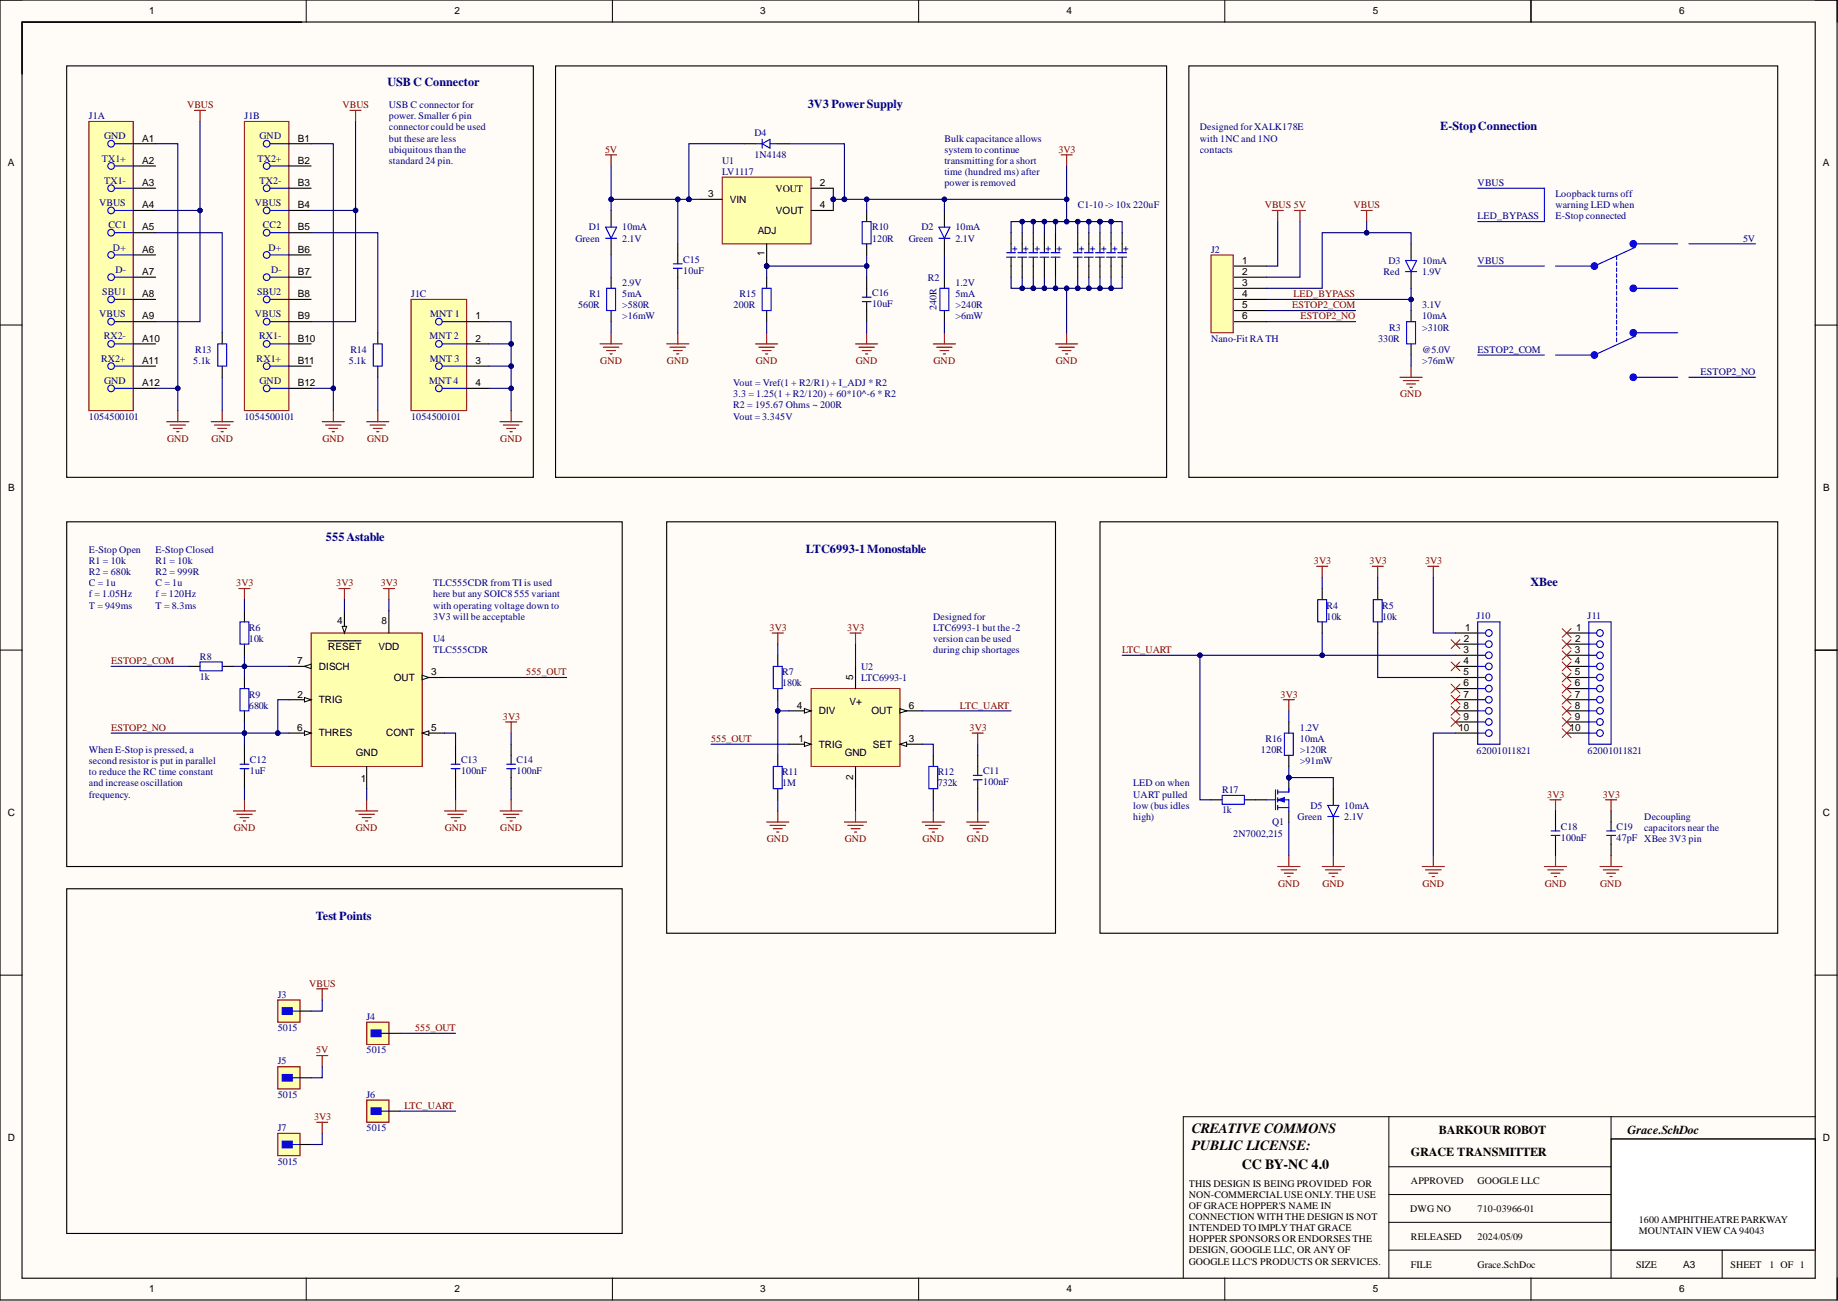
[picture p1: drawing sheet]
<svg xmlns="http://www.w3.org/2000/svg" width="420mm" height="297mm" viewBox="0 0 420 297" stroke-linecap="round" stroke-linejoin="round" font-family="sans-serif">
<defs><g id="words">
<g font-size="3.2">
<text x="272.2" y="258.7">CREATIVE COMMONS</text>
<text x="272.2" y="262.5">PUBLIC LICENSE:</text>
<text x="283.6" y="267">CC BY-NC 4.0</text>
</g>
<g font-size="2.8" fill="#000080">
<text x="88.5" y="19.5">USB C Connector</text>
<text x="184.5" y="24.6">3V3 PowerSupply</text>
<text x="329" y="29.7">E-StopConnection</text>
<text x="74.4" y="123.6">555Astable</text>
<text x="184.1" y="126.2">LTC6993-1Monostable</text>
<text x="349.6" y="133.8">XBee</text>
<text x="72.2" y="209.9">Test Points</text>
</g>
<g font-size="2.8">
<text x="322.3" y="263.9">GRACE TRANSMITTER</text>
<text x="328.6" y="258.9">BARKOUR ROBOT</text>
<text x="371.8" y="258.9">Grace.SchDoc</text>
</g>
<g font-size="2.3">
<text x="34.1" y="3.3">1</text>
<text x="103.8" y="3.3">2</text>
<text x="173.7" y="3.3">3</text>
<text x="243.6" y="3.3">4</text>
<text x="313.6" y="3.3">5</text>
<text x="383.5" y="3.3">6</text>
<text x="32.5" y="32.3">A1</text>
<text x="68" y="32.3">B1</text>
<text x="1.8" y="37.9">A</text>
<text x="32.5" y="37.4">A2</text>
<text x="68" y="37.4">B2</text>
<text x="416.3" y="37.9">A</text>
<text x="32.5" y="42.5">A3</text>
<text x="32.5" y="47.5">A4</text>
<text x="68" y="42.5">B3</text>
<text x="68" y="47.5">B4</text>
<text x="161.7" y="45">3</text>
<text x="166.7" y="46.3">VIN</text>
<text x="177.1" y="43.7">VOUT</text>
<text x="187.3" y="42.5">2</text>
<text x="187.3" y="47.5">4</text>
<text x="32.5" y="52.6">A5</text>
<text x="68" y="52.6">B5</text>
<text x="173.1" y="53.4">ADJ</text>
<text x="177.2" y="48.8">VOUT</text>
<text x="32.5" y="57.7">A6</text>
<text x="68" y="57.7">B6</text>
<text x="174.6" y="58.5" transform="rotate(-90 174.6 58.5)">1</text>
<text x="32.5" y="62.8">A7</text>
<text x="68" y="62.8">B7</text>
<text x="283.7" y="60.2">1</text>
<text x="283.7" y="62.8">2</text>
<text x="283.7" y="65.3">3</text>
<text x="32.5" y="67.9">A8</text>
<text x="68" y="67.9">B8</text>
<text x="283.7" y="67.9">4</text>
<text x="283.7" y="70.4">5</text>
<text x="32.5" y="72.9">A9</text>
<text x="68" y="72.9">B9</text>
<text x="108.6" y="72.9">1</text>
<text x="283.7" y="72.9">6</text>
<text x="32.5" y="78">A10</text>
<text x="32.5" y="83.1">A11</text>
<text x="68" y="78">B10</text>
<text x="68" y="83.1">B11</text>
<text x="108.6" y="78">2</text>
<text x="108.6" y="83.1">3</text>
<text x="32.5" y="88.2">A12</text>
<text x="68" y="88.2">B12</text>
<text x="108.6" y="88.2">4</text>
<text x="1.9" y="112.1">B</text>
<text x="416.4" y="112.1">B</text>
<text x="77" y="142.5">4</text>
<text x="87.1" y="142.5">8</text>
<text x="74.9" y="148.3">RESET</text>
<text x="86.4" y="148.3">VDD</text>
<text x="334.3" y="149.1">3</text>
<text x="334.4" y="146.6">2</text>
<text x="334.6" y="144">1</text>
<text x="359.7" y="149.1">3</text>
<text x="359.7" y="146.6">2</text>
<text x="360" y="144">1</text>
<text x="67.8" y="151.6">7</text>
<text x="72.8" y="152.9">DISCH</text>
<text x="89.9" y="155.4">OUT</text>
<text x="98.5" y="154.2">3</text>
<text x="194.9" y="155.2" transform="rotate(-90 194.9 155.2)">5</text>
<text x="334.3" y="151.6">4</text>
<text x="334.3" y="154.2">5</text>
<text x="359.7" y="151.6">4</text>
<text x="359.7" y="154.2">5</text>
<text x="67.9" y="159.3">2</text>
<text x="72.8" y="160.5">TRIG</text>
<text x="182" y="161.8">4</text>
<text x="194" y="161">V+</text>
<text x="207.6" y="161.8">6</text>
<text x="334.3" y="156.7">6</text>
<text x="334.3" y="159.3">7</text>
<text x="334.3" y="161.8">8</text>
<text x="359.7" y="156.7">6</text>
<text x="359.7" y="159.3">7</text>
<text x="359.7" y="161.8">8</text>
<text x="67.8" y="166.9">6</text>
<text x="98.5" y="166.9">5</text>
<text x="187" y="163.1">DIV</text>
<text x="199" y="163.1">OUT</text>
<text x="333.1" y="166.9">10</text>
<text x="334.3" y="164.3">9</text>
<text x="358.5" y="166.9">10</text>
<text x="359.7" y="164.3">9</text>
<text x="72.8" y="168.1">THRES</text>
<text x="81.3" y="172.7">GND</text>
<text x="88.2" y="168.1">CONT</text>
<text x="182.4" y="169.4">1</text>
<text x="187" y="170.7">TRIG</text>
<text x="192.9" y="172.7">GND</text>
<text x="199.4" y="170.7">SET</text>
<text x="207.6" y="169.4">3</text>
<text x="82.4" y="178.5">1</text>
<text x="194.9" y="178.1" transform="rotate(-90 194.9 178.1)">2</text>
<text x="1.8" y="186.3">C</text>
<text x="416.3" y="186.3">C</text>
<text x="1.8" y="260.5">D</text>
<text x="416.3" y="260.5">D</text>
<text x="271.5" y="271">THIS DESIGN IS BEING PROVIDED FOR</text>
<text x="271.5" y="273.5">NON-COMMERCIALUSE ONLY. THE USE</text>
<text x="322.3" y="270.4">APPROVED</text>
<text x="337.5" y="270.4">GOOGLE LLC</text>
<text x="271.5" y="276">OF GRACE HOPPER'S NAME IN</text>
<text x="271.5" y="278.6">CONNECTION WITH THE DESIGN IS NOT</text>
<text x="271.5" y="281.1">INTENDED TO IMPLYTHAT GRACE</text>
<text x="322.1" y="276.7">DWG NO</text>
<text x="337.5" y="276.7">710-03966-01</text>
<text x="374.3" y="279.3">1600 AMPHITHEATRE PARKWAY</text>
<text x="374.3" y="281.8">MOUNTAIN VIEW CA 94043</text>
<text x="271.5" y="283.7">HOPPER SPONSORS OR ENDORSES THE</text>
<text x="271.5" y="286.2">DESIGN, GOOGLE LLC, OR ANY OF</text>
<text x="322.3" y="283.1">RELEASED</text>
<text x="337.5" y="283.1">2024/05/09</text>
<text x="271.5" y="288.7">GOOGLE LLC'S PRODUCTS OR SERVICES.</text>
<text x="322.3" y="289.4">FILE</text>
<text x="337.5" y="289.4">Grace.SchDoc</text>
<text x="373.7" y="289.4">SIZE</text>
<text x="384.4" y="289.4">A3</text>
<text x="395.3" y="289.4">SHEET</text>
<text x="404.2" y="289.4">1 OF 1</text>
<text x="34.1" y="295.1">1</text>
<text x="103.8" y="295.1">2</text>
<text x="173.7" y="295.1">3</text>
<text x="243.6" y="295.1">4</text>
<text x="313.6" y="295.1">5</text>
<text x="383.5" y="295.1">6</text>
</g>
<g font-size="2.3" fill="#000080">
<text x="20.3" y="27.2">J1A</text>
<text x="55.8" y="27.2">J1B</text>
<text x="88.8" y="24.7">USB C connector for</text>
<text x="88.8" y="27.2">power. Smaller 6 pin</text>
<text x="88.8" y="29.8">connector could be used</text>
<text x="274.1" y="29.8">Designed for XALK178E</text>
<text x="23.8" y="31.8">GND</text>
<text x="59.3" y="31.8">GND</text>
<text x="88.8" y="32.3">but these are less</text>
<text x="88.8" y="34.9">ubiquitous than the</text>
<text x="172.3" y="31">D4</text>
<text x="215.7" y="32.3">Bulk capacitance allows</text>
<text x="215.7" y="34.9">system to continue</text>
<text x="274.1" y="32.3">with 1NC and 1NO</text>
<text x="274.1" y="34.9">contacts</text>
<text x="23.3" y="36.9">TX1+</text>
<text x="23.8" y="42">TX1-</text>
<text x="58.8" y="36.9">TX2+</text>
<text x="59.3" y="42">TX2-</text>
<text x="88.8" y="37.4">standard 24 pin.</text>
<text x="164.9" y="39.9">LV1117</text>
<text x="164.9" y="37.4">U1</text>
<text x="172.3" y="36.1">1N4148</text>
<text x="215.7" y="37.4">transmitting for a short</text>
<text x="215.7" y="39.9">time (hundred ms) after</text>
<text x="22.7" y="47">VBUS</text>
<text x="58.2" y="47">VBUS</text>
<text x="215.7" y="42.5">power is removed</text>
<text x="246.1" y="47.5">C1-10 -&gt; 10x 220uF</text>
<text x="337.5" y="42.5">VBUS</text>
<text x="355.3" y="45">Loopback turns off</text>
<text x="355.3" y="47.5">warning LED when</text>
<text x="24.8" y="52.1">CC1</text>
<text x="60.1" y="52.1">CC2</text>
<text x="134.5" y="52.6">D1</text>
<text x="142.1" y="52.6">10mA</text>
<text x="199.2" y="52.6">R10</text>
<text x="210.5" y="52.6">D2</text>
<text x="218.2" y="52.6">10mA</text>
<text x="337.5" y="50.1">LED_BYPASS</text>
<text x="355.3" y="50.1">E-Stop connected</text>
<text x="25.8" y="57.2">D+</text>
<text x="61.3" y="57.2">D+</text>
<text x="131.4" y="55.2">Green</text>
<text x="142.1" y="55.2">2.1V</text>
<text x="156.1" y="60">C15</text>
<text x="199.2" y="55.2">120R</text>
<text x="207.6" y="55.2">Green</text>
<text x="218.2" y="55.2">2.1V</text>
<text x="276.6" y="57.7">J2</text>
<text x="398.1" y="55.2">5V</text>
<text x="26.4" y="62.3">D-</text>
<text x="61.9" y="62.3">D-</text>
<text x="142.1" y="65.3">2.9V</text>
<text x="156.1" y="62.5">10uF</text>
<text x="211.9" y="64.1">R2</text>
<text x="218.2" y="65.3">1.2V</text>
<text x="316" y="62.8">Red</text>
<text x="317.1" y="60.2">D3</text>
<text x="324.8" y="60.2">10mA</text>
<text x="324.8" y="62.8">1.9V</text>
<text x="337.5" y="60.2">VBUS</text>
<text x="23.3" y="67.4">SBU1</text>
<text x="58.7" y="67.4">SBU2</text>
<text x="93.9" y="67.9">J1C</text>
<text x="132" y="70.4">560R</text>
<text x="134.7" y="67.9">R1</text>
<text x="142.1" y="67.9">5mA</text>
<text x="142.1" y="70.4">&gt;580R</text>
<text x="167.6" y="70.4">200R</text>
<text x="168.9" y="67.9">R15</text>
<text x="199.2" y="67.6">C16</text>
<text x="199.2" y="70.1">10uF</text>
<text x="213.9" y="70.8" transform="rotate(-90 213.9 70.8)">240R</text>
<text x="218.2" y="67.9">5mA</text>
<text x="218.2" y="70.4">&gt;240R</text>
<text x="324.8" y="70.4">3.1V</text>
<text x="22.7" y="72.4">VBUS</text>
<text x="23.7" y="77.5">RX2-</text>
<text x="58.2" y="72.4">VBUS</text>
<text x="59.2" y="77.5">RX1-</text>
<text x="98.1" y="77.5">MNT 2</text>
<text x="98.3" y="72.4">MNT 1</text>
<text x="142.1" y="72.9">&gt;16mW</text>
<text x="218.2" y="72.9">&gt;6mW</text>
<text x="317.3" y="75.5">R3</text>
<text x="324.8" y="72.9">10mA</text>
<text x="324.8" y="75.5">&gt;310R</text>
<text x="23.1" y="82.6">RX2+</text>
<text x="44.2" y="83.1">5.1k</text>
<text x="44.6" y="80.6">R13</text>
<text x="58.6" y="82.6">RX1+</text>
<text x="79.7" y="83.1">5.1k</text>
<text x="80" y="80.6">R14</text>
<text x="98.2" y="82.6">MNT 3</text>
<text x="276.6" y="78">Nano-Fit RA TH</text>
<text x="314.7" y="78">330R</text>
<text x="324.8" y="80.6">@5.0V</text>
<text x="324.8" y="83.1">&gt;76mW</text>
<text x="337.5" y="80.6">ESTOP2_COM</text>
<text x="23.8" y="87.7">GND</text>
<text x="59.3" y="87.7">GND</text>
<text x="98" y="87.7">MNT 4</text>
<text x="167.5" y="88.2">Vout = Vref(1 + R2/R1) + I_ADJ * R2</text>
<text x="388.4" y="85.6">ESTOP2_NO</text>
<text x="20.3" y="95.8">1054500101</text>
<text x="55.8" y="95.8">1054500101</text>
<text x="93.9" y="95.8">1054500101</text>
<text x="167.5" y="90.7">3.3 = 1.25(1 + R2/120) + 60*10^-6 * R2</text>
<text x="167.5" y="93.2">R2 = 195.67 Ohms ~ 200R</text>
<text x="167.5" y="95.8">Vout = 3.345V</text>
<text x="20.3" y="126.2">E-Stop Open</text>
<text x="20.3" y="128.8">R1 = 10k</text>
<text x="20.3" y="131.3">R2 = 680k</text>
<text x="35.5" y="126.2">E-Stop Closed</text>
<text x="35.5" y="128.8">R1 = 10k</text>
<text x="35.5" y="131.3">R2 = 999R</text>
<text x="20.3" y="133.9">C = 1u</text>
<text x="20.3" y="136.4">f = 1.05Hz</text>
<text x="35.5" y="133.9">C = 1u</text>
<text x="35.5" y="136.4">f = 120Hz</text>
<text x="99" y="133.9">TLC555CDR from TI is used</text>
<text x="99" y="136.4">here but any SOIC8</text>
<text x="117.5" y="136.4">555 variant</text>
<text x="20.3" y="138.9">T = 949ms</text>
<text x="35.5" y="138.9">T = 8.3ms</text>
<text x="99" y="138.9">with operating voltage down to</text>
<text x="99" y="141.5">3V3 will be acceptable</text>
<text x="213.2" y="141.5">Designed for</text>
<text x="303" y="138.9">R4</text>
<text x="303" y="141.5">10k</text>
<text x="315.7" y="138.9">R5</text>
<text x="315.7" y="141.5">10k</text>
<text x="337.2" y="141.2">J10</text>
<text x="362.6" y="141.2">J11</text>
<text x="56.8" y="144">R6</text>
<text x="56.8" y="146.6">10k</text>
<text x="99" y="146.6">U4</text>
<text x="99" y="149.1">TLC555CDR</text>
<text x="213.2" y="144">LTC6993-1 but the -2</text>
<text x="213.2" y="146.6">version can be used</text>
<text x="213.2" y="149.1">during chip shortages</text>
<text x="45.7" y="150.6">R8</text>
<text x="45.7" y="155.2">1k</text>
<text x="178.6" y="154.2">R7</text>
<text x="196.7" y="155.4">LTC6993-1</text>
<text x="196.7" y="152.9">U2</text>
<text x="56.8" y="159.3">R9</text>
<text x="56.8" y="161.8">680k</text>
<text x="178.6" y="156.7">180k</text>
<text x="296.9" y="166.9">1.2V</text>
<text x="20.3" y="171.9">When E-Stop is pressed, a</text>
<text x="288" y="171.9">120R</text>
<text x="289" y="169.4">R16</text>
<text x="296.9" y="169.4">10mA</text>
<text x="296.9" y="171.9">&gt;120R</text>
<text x="337.2" y="172.2">62001011821</text>
<text x="362.6" y="172.2">62001011821</text>
<text x="20.3" y="174.5">second resistor is put in parallel</text>
<text x="20.3" y="177">to reduce the RC time constant</text>
<text x="20.3" y="179.6">and increase oscillation</text>
<text x="57.1" y="174.2">C12</text>
<text x="57.1" y="176.8">1uF</text>
<text x="105.3" y="174.2">C13</text>
<text x="105.3" y="176.8">100nF</text>
<text x="118" y="174.2">C14</text>
<text x="118" y="176.8">100nF</text>
<text x="178.6" y="177">R11</text>
<text x="178.6" y="179.6">1M</text>
<text x="214.2" y="177">R12</text>
<text x="214.2" y="179.6">732k</text>
<text x="224.6" y="176.8">C11</text>
<text x="224.6" y="179.3">100nF</text>
<text x="258.8" y="179.6">LED on when</text>
<text x="296.9" y="174.5">&gt;91mW</text>
<text x="20.3" y="182.1">frequency.</text>
<text x="258.8" y="182.1">UART pulled</text>
<text x="258.8" y="184.6">low (bus idles</text>
<text x="279.1" y="181.1">R17</text>
<text x="279.1" y="185.7">1k</text>
<text x="299.4" y="184.6">D5</text>
<text x="307" y="184.6">10mA</text>
<text x="258.8" y="187.2">high)</text>
<text x="281.7" y="191">2N7002,215</text>
<text x="290.6" y="188.4">Q1</text>
<text x="296.4" y="187.2">Green</text>
<text x="307" y="187.2">2.1V</text>
<text x="356.5" y="189.5">C18</text>
<text x="369.2" y="189.5">C19</text>
<text x="375.6" y="187.2">Decoupling</text>
<text x="375.6" y="189.7">capacitors near the</text>
<text x="356.5" y="192">100nF</text>
<text x="369.2" y="192">47pF</text>
<text x="375.6" y="192.3">XBee 3V3 pin</text>
<text x="63.4" y="227.8">J3</text>
<text x="83.7" y="232.9">J4</text>
<text x="63.4" y="235.4">5015</text>
<text x="63.4" y="243">J5</text>
<text x="83.7" y="240.5">5015</text>
<text x="63.4" y="250.6">5015</text>
<text x="83.7" y="250.6">J6</text>
<text x="63.4" y="258.3">J7</text>
<text x="83.7" y="258.3">5015</text>
<text x="63.4" y="265.9">5015</text>
</g>
<g font-size="2.3" fill="#800000">
<text x="42.7" y="24.7">VBUS</text>
<text x="78.2" y="24.7">VBUS</text>
<text x="138.2" y="34.9">5V</text>
<text x="241.7" y="34.9">3V3</text>
<text x="288.9" y="47.5">VBUS 5V</text>
<text x="309.2" y="47.5">VBUS</text>
<text x="295.1" y="70.4">ESTOP2_COM</text>
<text x="295.5" y="67.9">LED_BYPASS</text>
<text x="297.1" y="72.9">ESTOP2_NO</text>
<text x="137.1" y="83.1">GND</text>
<text x="152.3" y="83.1">GND</text>
<text x="172.6" y="83.1">GND</text>
<text x="195.5" y="83.1">GND</text>
<text x="213.2" y="83.1">GND</text>
<text x="241.2" y="83.1">GND</text>
<text x="319.8" y="90.7">GND</text>
<text x="38.1" y="100.9">GND</text>
<text x="48.3" y="100.9">GND</text>
<text x="73.7" y="100.9">GND</text>
<text x="83.8" y="100.9">GND</text>
<text x="114.3" y="100.9">GND</text>
<text x="300.1" y="128.8">3V3</text>
<text x="312.8" y="128.8">3V3</text>
<text x="325.5" y="128.8">3V3</text>
<text x="54" y="133.9">3V3</text>
<text x="76.8" y="133.9">3V3</text>
<text x="87" y="133.9">3V3</text>
<text x="175.8" y="144">3V3</text>
<text x="193.5" y="144">3V3</text>
<text x="256.3" y="149.1">LTC_UART</text>
<text x="25.4" y="151.6">ESTOP2_COM</text>
<text x="120.2" y="154.2">555_OUT</text>
<text x="219.2" y="161.8">LTC_UART</text>
<text x="292.5" y="159.3">3V3</text>
<text x="25.4" y="166.9">ESTOP2_NO</text>
<text x="114.9" y="164.3">3V3</text>
<text x="221.4" y="166.9">3V3</text>
<text x="162.4" y="169.4">555_OUT</text>
<text x="353.4" y="182.1">3V3</text>
<text x="366.1" y="182.1">3V3</text>
<text x="53.4" y="189.7">GND</text>
<text x="81.3" y="189.7">GND</text>
<text x="101.6" y="189.7">GND</text>
<text x="114.3" y="189.7">GND</text>
<text x="175.2" y="192.3">GND</text>
<text x="192.9" y="192.3">GND</text>
<text x="210.7" y="192.3">GND</text>
<text x="220.9" y="192.3">GND</text>
<text x="291.9" y="202.4">GND</text>
<text x="302.1" y="202.4">GND</text>
<text x="324.9" y="202.4">GND</text>
<text x="352.8" y="202.4">GND</text>
<text x="365.5" y="202.4">GND</text>
<text x="70.6" y="225.3">VBUS</text>
<text x="94.8" y="235.4">555_OUT</text>
<text x="72.2" y="240.5">5V</text>
<text x="71.7" y="255.7">3V3</text>
<text x="92.4" y="253.2">LTC_UART</text>
</g>
<g font-size="2.3" fill="#00f">
<text x="231.2" y="56.2" transform="rotate(90 231.2 56.2)">+</text>
<text x="233.7" y="56.2" transform="rotate(90 233.7 56.2)">+</text>
<text x="236.2" y="56.2" transform="rotate(90 236.2 56.2)">+</text>
<text x="238.8" y="56.2" transform="rotate(90 238.8 56.2)">+</text>
<text x="241.3" y="56.2" transform="rotate(90 241.3 56.2)">+</text>
<text x="246.4" y="56.2" transform="rotate(90 246.4 56.2)">+</text>
<text x="248.9" y="56.2" transform="rotate(90 248.9 56.2)">+</text>
<text x="251.5" y="56.2" transform="rotate(90 251.5 56.2)">+</text>
<text x="254" y="56.2" transform="rotate(90 254 56.2)">+</text>
<text x="256.6" y="56.2" transform="rotate(90 256.6 56.2)">+</text>
</g>
</g></defs>
<g fill="#fffcf8">
<path d="M0 0h419.6v296.9h-419.6z" fill-rule="evenodd"/>
<path d="M5.1 5.1h409.5v286.7h-409.5z" fill-rule="evenodd"/>
</g>
<g fill="none" stroke="#000" stroke-width=".23">
<path d="M0 0h5.1M69.9 0v5.1M139.9 0v5.1M209.8 0v5.1M279.7 0v5.1M349.7 0v5.1M414.6 0h5v5.1M0 74.2h5.1M414.6 74.2h5M0 148.4h5.1M414.6 148.4h5M0 222.6h5.1"/>
<path d="M414.6 222.6h5M69.9 291.8v5.1M139.9 291.8v5.1M209.8 291.8v5.1M279.7 291.8v5.1M349.7 291.8v5.1M419.6 291.8v5.1"/>
</g>
<path d="M368 260h46.7v25.4h-46.7z" fill-rule="evenodd" fill="#fff"/>
<path d="M368 260h46.7v25.4h-46.7z" fill="none" stroke="#800000" stroke-width=".23"/>
<path d="M0 0h419.6v296.8h-419.6zM5 5h409.6v286.8h-409.6zM5 5.1h63.9M126.9 15.1h139.6v93.9h-139.6zM349.7 0v5M139.6 63.3v2.5M139.6 70.9v2.5M414.6 148.4h5" fill="none" stroke="#000" stroke-width=".25"/>
<path d="M317.2 255v36.8M368 255v36.8M414.7 255h-144.4v36.8M317.2 279.1h50.8M317.2 272.7h50.8M317.2 266.4h50.8M368 260h46.7M317.2 285.4h97.1M393.3 285.4v6.4" fill="none" stroke="#000" stroke-width=".23"/>
<g fill="none" stroke="#800000" stroke-width=".25">
<path d="M138.3 35.4h2.5M139.6 35.4v2.5M242.4 35.4h2.5M243.6 35.4v2.5M137 78.5h5.1M137.8 79.3h3.6M139.6 76v2.5M172.6 78.5h5M173.3 79.3h3.6M175.1 76v2.5M213.2 78.5h5M213.9 79.3h3.6"/>
<path d="M215.7 76v2.5M138.6 80h2M139.3 80.8h.5M174.1 80h2M174.9 80.8h.5M214.7 80h2M215.5 80.8h.5"/>
</g>
<path d="M138.6 65.8h2v5.1h-2z" fill="none" stroke="#00f" stroke-width=".25"/>
<path d="M20.3 27.7h10.2v66h-10.2z" fill-rule="evenodd" fill="#ffffb0"/>
<path d="M20.3 27.7h10.2v66h-10.2z" fill="none" stroke="#800000" stroke-width=".25"/>
<g fill="none" stroke="#00f" stroke-width=".25">
<path d="M26.1 32.8h4.4M26.1 37.9h4.4M26.1 43h4.4M26.1 48.1h4.4M26.1 53.1h4.4M26.1 58.2h4.4M26.1 63.3h4.4M26.1 68.4h4.4M26.1 73.4h4.4M26.1 78.5h4.4M26.1 83.6h4.4M26.1 88.7h4.4"/>
<circle cx="25.4" cy="37.9" r=".76"/>
<circle cx="25.4" cy="32.8" r=".76"/>
<circle cx="25.4" cy="48.1" r=".76"/>
<circle cx="25.4" cy="43" r=".76"/>
<circle cx="25.4" cy="53.1" r=".76"/>
<circle cx="25.4" cy="58.2" r=".76"/>
<circle cx="25.4" cy="68.4" r=".76"/>
<circle cx="25.4" cy="73.4" r=".76"/>
<circle cx="25.4" cy="63.3" r=".76"/>
<circle cx="25.4" cy="78.5" r=".76"/>
<circle cx="25.4" cy="88.7" r=".76"/>
<circle cx="25.4" cy="83.6" r=".76"/>
</g>
<path d="M30.5 32.8h5M30.5 37.9h5M30.5 43h5M30.5 48.1h5M30.5 53.1h5M30.5 58.2h5M30.5 63.3h5M30.5 68.4h5M30.5 73.4h5M30.5 78.5h5M30.5 83.6h5M30.5 88.7h5" fill="none" stroke="#000" stroke-width=".25"/>
<path d="M55.8 27.7h10.2v66h-10.2z" fill-rule="evenodd" fill="#ffffb0"/>
<path d="M55.8 27.7h10.2v66h-10.2z" fill="none" stroke="#800000" stroke-width=".25"/>
<g fill="none" stroke="#00f" stroke-width=".25">
<path d="M61.7 32.8h4.3M61.7 37.9h4.3M61.7 43h4.3M61.7 48.1h4.3M61.7 53.1h4.3M61.7 58.2h4.3M61.7 63.3h4.3M61.7 68.4h4.3M61.7 73.4h4.3M61.7 78.5h4.3M61.7 83.6h4.3M61.7 88.7h4.3"/>
<circle cx="60.9" cy="37.9" r=".76"/>
<circle cx="60.9" cy="32.8" r=".76"/>
<circle cx="60.9" cy="53.1" r=".76"/>
<circle cx="60.9" cy="43" r=".76"/>
<circle cx="60.9" cy="48.1" r=".76"/>
<circle cx="60.9" cy="58.2" r=".76"/>
<circle cx="60.9" cy="68.4" r=".76"/>
<circle cx="60.9" cy="73.4" r=".76"/>
<circle cx="60.9" cy="63.3" r=".76"/>
<circle cx="60.9" cy="78.5" r=".76"/>
<circle cx="60.9" cy="88.7" r=".76"/>
<circle cx="60.9" cy="83.6" r=".76"/>
</g>
<path d="M66 32.8h5.1M66 37.9h5.1M66 43h5.1M66 48.1h5.1M66 53.1h5.1M66 58.2h5.1M66 63.3h5.1M66 68.4h5.1M66 73.4h5.1M66 78.5h5.1M66 83.6h5.1M66 88.7h5.1" fill="none" stroke="#000" stroke-width=".25"/>
<path d="M93.9 68.4h12.7v25.3h-12.7z" fill-rule="evenodd" fill="#ffffb0"/>
<g fill="none" stroke="#800000" stroke-width=".25">
<path d="M44.4 25.2h2.6M45.7 25.2v2.5M79.9 25.2h2.6M81.2 25.2v2.5M93.9 68.4h12.7v25.3h-12.7zM38.1 96.3h5M38.8 97h3.6M39.6 97.8h2M40.4 98.6h.5M40.6 93.7v2.6M73.6 96.3h5.1M74.4 97h3.5"/>
<path d="M75.1 97.8h2M75.9 98.6h.5M76.1 93.7v2.6M114.2 96.3h5.1M115 97h3.5M115.7 97.8h2.1M116.5 98.6h.5M116.7 93.7v2.6"/>
</g>
<g fill="none" stroke="#00f" stroke-width=".25">
<path d="M373 55.7h10.2M373.6 56.4l-9.4 4.4h-8.9M101 73.4h5.6M101 78.5h5.6M373 65.8h10.2M101 83.6h5.6M101 88.7h5.6"/>
<circle cx="100.2" cy="73.4" r=".76"/>
<circle cx="100.2" cy="78.5" r=".76"/>
<circle cx="100.2" cy="88.7" r=".76"/>
<circle cx="100.2" cy="83.6" r=".76"/>
</g>
<path d="M15.2 15h106.6v94h-106.6zM106.6 73.4h5.1M106.6 78.5h5.1M106.6 83.6h5.1M106.6 88.7h5.1" fill="none" stroke="#000" stroke-width=".25"/>
<circle cx="364.2" cy="60.8" r=".76" fill="#00f"/>
<circle cx="364.2" cy="60.8" r=".76" fill="none" stroke="#00f" stroke-width=".23"/>
<circle cx="373" cy="55.7" r=".76" fill="#00f"/>
<circle cx="373" cy="55.7" r=".76" fill="none" stroke="#00f" stroke-width=".23"/>
<circle cx="373" cy="65.8" r=".76" fill="#00f"/>
<circle cx="373" cy="65.8" r=".76" fill="none" stroke="#00f" stroke-width=".23"/>
<path d="M271.5 15.1h134.5v93.9h-134.5zM253.8 53.1v4.6M253.8 58.7v4.6M251.2 119.1h154.8v94h-154.8zM302 134.4v2.5M314.7 134.4v2.5M302 142v2.5M314.7 142v2.5" fill="none" stroke="#000" stroke-width=".25"/>
<g fill="none" stroke="#800000" stroke-width=".25">
<path d="M241.1 78.5h5.1M241.8 79.3h3.6M243.6 76v2.5M242.6 80h2M243.4 80.8h.5M300.7 129.3h2.6M302 129.3v2.5M313.4 129.3h2.6M314.7 129.3v2.5M326.1 129.3h2.5M327.4 129.3v2.5M324.8 197.8h5.1"/>
<path d="M325.6 198.6h3.5M326.4 199.4h2M327.4 195.3v2.5M327.1 200.1h.5"/>
</g>
<path d="M252.8 57.7h2M252.8 58.7h2M301 136.9h2v5.1h-2zM313.7 136.9h2v5.1h-2z" fill="none" stroke="#00f" stroke-width=".25"/>
<path d="M71.1 144.5h25.3v30.5h-25.3z" fill-rule="evenodd" fill="#ffffb0"/>
<path d="M71.1 144.5h25.3v30.5h-25.3z" fill="none" stroke="#800000" stroke-width=".25"/>
<path d="M78.7 139.5v5M88.8 139.5v5" fill="none" stroke="#000" stroke-width=".25"/>
<path d="M78.2 143h1l-.5 1.5z" fill="#f8fcff"/>
<path d="M78.2 143h1l-.5 1.5z" fill="none" stroke="#000" stroke-width=".23"/>
<path d="M74.9 146.3h7.5M96.4 167.4h5.1" fill="none" stroke="#000" stroke-width=".25"/>
<path d="M96.4 167.4l1.6-.5v1z" fill="#f8fcff"/>
<path d="M96.4 167.4l1.6-.5v1z" fill="none" stroke="#000" stroke-width=".23"/>
<path d="M66 152.1h5.1" fill="none" stroke="#000" stroke-width=".25"/>
<path d="M69.5 152.1l1.6-.5v1.1z" fill="#f8fcff"/>
<path d="M69.5 152.1l1.6-.5v1.1z" fill="none" stroke="#000" stroke-width=".23"/>
<path d="M96.4 154.7h5.1" fill="none" stroke="#000" stroke-width=".25"/>
<path d="M96.4 154.2l1.6 .5-1.6 .5z" fill="#f8fcff"/>
<path d="M96.4 154.2l1.6 .5-1.6 .5z" fill="none" stroke="#000" stroke-width=".23"/>
<path d="M66 167.4h5.1" fill="none" stroke="#000" stroke-width=".25"/>
<path d="M69.5 166.9l1.6 .5-1.6 .5z" fill="#f8fcff"/>
<path d="M69.5 166.9l1.6 .5-1.6 .5z" fill="none" stroke="#000" stroke-width=".23"/>
<path d="M66 159.8h5.1" fill="none" stroke="#000" stroke-width=".25"/>
<path d="M69.5 159.3l1.6 .5-1.6 .5z" fill="#f8fcff"/>
<path d="M69.5 159.3l1.6 .5-1.6 .5z" fill="none" stroke="#000" stroke-width=".23"/>
<path d="M55.8 139.5v2.5M43.1 152.1h2.6M50.8 152.1h2.5M55.8 147.1v2.5M55.8 154.7v2.5M55.8 162.3v2.5M83.8 175v5.1M104 169.9l.1 4.6M104.1 175.5v4.6M116.7 169.9v4.6M116.7 175.5v4.6" fill="none" stroke="#000" stroke-width=".25"/>
<g fill="none" stroke="#800000" stroke-width=".25">
<path d="M54.6 134.4h2.5M55.8 134.4v2.5M77.4 134.4h2.5M78.7 134.4v2.5M87.6 134.4h2.5M88.8 134.4v2.5M115.5 164.8h2.5M116.7 164.8v2.6M53.3 185.1h5.1M54.1 185.9h3.5M54.8 186.7h2.1M55.6 187.4h.5"/>
<path d="M55.8 182.6v2.5M81.2 185.1h5.1M82 185.9h3.5M82.7 186.7h2.1M83.5 187.4h.5M83.8 182.6v2.5M101.5 185.1h5.1M102.3 185.9h3.5M103 186.7h2.1M103.8 187.4h.5M104.1 182.6v2.5M114.2 185.1h5.1"/>
<path d="M115 185.9h3.5M115.7 186.7h2.1M116.5 187.4h.5M116.7 182.6v2.5"/>
</g>
<path d="M373 76h10.2M373.6 76.7l-9.4 4.4h-8.9M373 86.1h10.2M45.7 151.1h5.1v2.1h-5.1zM54.8 142h2v5.1h-2zM54.8 157.2h2v5.1h-2zM103 175.5h2.1M103 174.5h2.1M115.7 175.5h2.1M115.7 174.5h2.1" fill="none" stroke="#00f" stroke-width=".25"/>
<circle cx="364.2" cy="81.1" r=".76" fill="#00f"/>
<circle cx="364.2" cy="81.1" r=".76" fill="none" stroke="#00f" stroke-width=".23"/>
<circle cx="373" cy="76" r=".76" fill="#00f"/>
<circle cx="373" cy="76" r=".76" fill="none" stroke="#00f" stroke-width=".23"/>
<circle cx="373" cy="86.1" r=".76" fill="#00f"/>
<circle cx="373" cy="86.1" r=".76" fill="none" stroke="#00f" stroke-width=".23"/>
<g fill="none" stroke="#00f" stroke-width=".25">
<path d="M369.2 58.5v.8M369.2 59.8v.8M369.2 61.2v.8M369.2 62.5v.8M369.2 63.8v.8M369.2 65.2v.8M369.2 66.5v.8M369.2 67.8v.9M369.2 69.2v.8M369.2 70.5v.8M369.2 71.8v.9M369.2 73.2v.8"/>
<path d="M369.2 74.5v.8M369.2 75.9v.8M369.2 77.2v.8M54.8 175.5h2.1M54.8 174.5h2.1"/>
</g>
<path d="M15.2 119.1h126.9v78.7h-126.9zM55.8 169.9v4.6M55.8 175.5v4.6" fill="none" stroke="#000" stroke-width=".25"/>
<path d="M185.3 157.2h20.3v17.8h-20.3z" fill-rule="evenodd" fill="#ffffb0"/>
<path d="M185.3 157.2h20.3v17.8h-20.3z" fill="none" stroke="#800000" stroke-width=".23"/>
<path d="M195.4 152.1v5.1M180.2 162.3h5.1" fill="none" stroke="#000" stroke-width=".25"/>
<path d="M183.7 161.8l1.6 .5-1.6 .5z" fill="#f8fcff"/>
<path d="M183.7 161.8l1.6 .5-1.6 .5z" fill="none" stroke="#000" stroke-width=".23"/>
<path d="M205.6 169.9h5" fill="none" stroke="#000" stroke-width=".25"/>
<path d="M205.6 169.9l1.5-.5v1z" fill="#f8fcff"/>
<path d="M205.6 169.9l1.5-.5v1z" fill="none" stroke="#000" stroke-width=".23"/>
<path d="M180.2 169.9h5.1" fill="none" stroke="#000" stroke-width=".25"/>
<path d="M183.7 169.4l1.6 .5-1.6 .5z" fill="#f8fcff"/>
<path d="M183.7 169.4l1.6 .5-1.6 .5z" fill="none" stroke="#000" stroke-width=".23"/>
<path d="M195.4 175v5.1M205.6 162.3h5" fill="none" stroke="#000" stroke-width=".25"/>
<path d="M205.6 161.8l1.5 .5-1.5 .5z" fill="#f8fcff"/>
<path d="M205.6 161.8l1.5 .5-1.5 .5z" fill="none" stroke="#000" stroke-width=".23"/>
<g fill="none" stroke="#800000" stroke-width=".25">
<path d="M176.4 144.5h2.5M177.6 144.5v2.6M194.1 144.5h2.6M195.4 144.5v2.6M222 167.4h2.6M223.3 167.4v2.5M175.1 187.7h5.1M175.9 188.4h3.5M176.6 189.2h2.1M177.4 190h.5M177.6 185.1v2.6M192.9 187.7h5"/>
<path d="M193.6 188.4h3.6M194.4 189.2h2M195.2 190h.5M195.4 185.1v2.6M210.6 187.7h5.1M211.4 188.4h3.5M212.2 189.2h2M212.9 190h.5M213.2 185.1v2.6M220.8 187.7h5.1M221.5 188.4h3.6M222.3 189.2h2"/>
<path d="M223.1 190h.5M223.3 185.1v2.6"/>
</g>
<g fill="none" stroke="#000" stroke-width=".25">
<path d="M281.7 60.8h7.6M281.7 63.3h7.6M281.7 65.8h7.6M281.7 68.4h7.6M281.7 70.9h7.6M281.7 73.4h7.6M152.3 119.1h88.8v94h-88.8zM177.6 149.6v2.5M177.6 157.2v2.6M177.6 172.5v2.5M213.2 172.5v2.5M223.3 172.5v4.5"/>
<path d="M223.3 178v4.6M177.6 180.1v2.5M213.2 180.1v2.5"/>
</g>
<path d="M176.6 152.1h2.1v5.1h-2.1zM176.6 175h2.1v5.1h-2.1zM212.2 175h2v5.1h-2zM222.3 178h2M222.3 177h2" fill="none" stroke="#00f" stroke-width=".25"/>
<path d="M276.6 58.2h5.1v17.8h-5.1z" fill-rule="evenodd" fill="#ffffb0"/>
<path d="M276.6 58.2h5.1v17.8h-5.1z" fill="none" stroke="#800000" stroke-width=".23"/>
<path d="M290.6 48.1h2.5M291.8 48.1v2.5M295.6 48.1h2.6M296.9 48.1v2.5M319.8 86.1h5M320.5 86.9h3.6M321.3 87.7h2M322 88.4h.5M322.3 83.6v2.5M293.1 159.8h2.5M294.4 159.8v2.5" fill="none" stroke="#800000" stroke-width=".25"/>
<g fill="none" stroke="#00f" stroke-width=".25">
<path d="M229.9 57.7h2M229.9 58.7h2M232.5 57.7h2M232.5 58.7h2M235 57.7h2M235 58.7h2M237.5 57.7h2.1M237.5 58.7h2.1M240.1 57.7h2M240.1 58.7h2M245.1 57.7h2.1M245.1 58.7h2.1"/>
<path d="M247.7 57.7h2M247.7 58.7h2M250.2 57.7h2M250.2 58.7h2M255.3 57.7h2M255.3 58.7h2M337.5 43h15.2v7.6h-15.2M385.7 55.7h15.3M214.7 65.8h2v5.1h-2zM321.3 73.4h2v5.1h-2zM337.5 60.8h15.2M337.5 81.1h15.2"/>
<path d="M385.7 86.1h15.3"/>
</g>
<g fill="none" stroke="#000" stroke-width=".25">
<path d="M230.9 53.1v4.6M230.9 58.7v4.6M233.5 53.1v4.6M233.5 58.7v4.6M236 53.1v4.6M236 58.7v4.6M238.5 53.1v4.6M238.5 58.7v4.6M241.1 53.1v4.6M241.1 58.7v4.6M246.2 53.1v4.6M246.2 58.7v4.6"/>
<path d="M248.7 53.1v4.6M248.7 58.7v4.6M251.2 53.1v4.6M251.2 58.7v4.6M256.3 53.1v4.6M256.3 58.7v4.6M215.7 63.3v2.5M215.7 70.9v2.5M322.3 70.9v2.5M322.3 78.5v2.6"/>
</g>
<path d="M63.5 228.3h5v5.1h-5z" fill-rule="evenodd" fill="#ffffb0"/>
<path d="M63.5 228.3h5v5.1h-5z" fill="none" stroke="#800000" stroke-width=".25"/>
<path d="M64.5 230.1h2.2v1.5h-2.2z" fill-rule="evenodd" fill="#00f"/>
<path d="M64.5 230.1h2.2v1.5h-2.2zM66.7 230.8h1.8" fill="none" stroke="#00f" stroke-width=".25"/>
<path d="M68.5 230.8h2.6" fill="none" stroke="#000" stroke-width=".25"/>
<path d="M63.5 243.5h5v5.1h-5z" fill-rule="evenodd" fill="#ffffb0"/>
<path d="M63.5 243.5h5v5.1h-5z" fill="none" stroke="#800000" stroke-width=".25"/>
<path d="M64.5 245.3h2.2v1.5h-2.2z" fill-rule="evenodd" fill="#00f"/>
<path d="M64.5 245.3h2.2v1.5h-2.2zM66.7 246.1h1.8" fill="none" stroke="#00f" stroke-width=".25"/>
<path d="M68.5 246.1h2.6" fill="none" stroke="#000" stroke-width=".25"/>
<path d="M63.5 258.8h5v5h-5z" fill-rule="evenodd" fill="#ffffb0"/>
<path d="M63.5 258.8h5v5h-5z" fill="none" stroke="#800000" stroke-width=".25"/>
<path d="M64.5 260.5h2.2v1.6h-2.2z" fill-rule="evenodd" fill="#00f"/>
<path d="M64.5 260.5h2.2v1.6h-2.2zM66.7 261.3h1.8" fill="none" stroke="#00f" stroke-width=".25"/>
<path d="M68.5 261.3h2.6" fill="none" stroke="#000" stroke-width=".25"/>
<path d="M83.8 233.4h5v5.1h-5z" fill-rule="evenodd" fill="#ffffb0"/>
<path d="M83.8 233.4h5v5.1h-5z" fill="none" stroke="#800000" stroke-width=".25"/>
<path d="M84.8 235.2h2.2v1.5h-2.2z" fill-rule="evenodd" fill="#00f"/>
<path d="M84.8 235.2h2.2v1.5h-2.2zM87 235.9h1.8" fill="none" stroke="#00f" stroke-width=".25"/>
<path d="M88.8 235.9h2.6" fill="none" stroke="#000" stroke-width=".25"/>
<path d="M83.8 251.2h5v5h-5z" fill-rule="evenodd" fill="#ffffb0"/>
<path d="M83.8 251.2h5v5h-5z" fill="none" stroke="#800000" stroke-width=".25"/>
<path d="M84.8 252.9h2.2v1.6h-2.2z" fill-rule="evenodd" fill="#00f"/>
<g fill="none" stroke="#00f" stroke-width=".25">
<path d="M172.6 32.8h1.5M174.1 31.8v2M174.1 32.8l1.8-1v2zM175.9 32.8h1.7M138.3 51.9h2.5l-1.2 2.5zM138.3 54.4h2.5M214.4 51.9h2.6l-1.3 2.5zM214.4 54.4h2.6M321 59.5h2.6l-1.3 2.5zM49.7 78.5h2.1v5.1h-2.1zM85.3 78.5h2v5.1h-2zM321 62h2.6"/>
<path d="M84.8 252.9h2.2v1.6h-2.2zM87 253.7h1.8"/>
</g>
<g fill="none" stroke="#000" stroke-width=".25">
<path d="M170 32.8h2.6M177.6 32.8h2.6M139.6 48.1v3.8M139.6 54.4v3.8M215.7 48.1v3.8M215.7 54.4v3.8M322.3 55.7v3.8M50.8 76v2.5M86.3 76v2.5M322.3 62v3.8M50.8 83.6v2.5M86.3 83.6v2.5"/>
<path d="M15.2 202.9h126.9v78.7h-126.9zM88.8 253.7h2.6"/>
</g>
<g fill="none" stroke="#800000" stroke-width=".25">
<path d="M310.9 48.1h2.5M312.1 48.1v2.5M48.2 96.3h5.1M49 97h3.5M49.7 97.8h2.1M50.5 98.6h.5M50.8 93.7v2.6M83.7 96.3h5.1M84.5 97h3.6M85.3 97.8h2M86 98.6h.5M86.3 93.7v2.6"/>
<path d="M72.3 225.8h2.6M73.6 225.8v2.5M72.3 241h2.6M72.3 256.2h2.6M73.6 241v2.5M73.6 256.2v2.6"/>
</g>
<circle cx="175.1" cy="60.7" r=".51" fill="#000080"/>
<circle cx="175.1" cy="60.7" r=".51" fill="none" stroke="#000080" stroke-width=".23"/>
<path d="M165 40.4h20.3v15.3h-20.3z" fill-rule="evenodd" fill="#ffffb0"/>
<path d="M165 40.4h20.3v15.3h-20.3z" fill="none" stroke="#800000" stroke-width=".23"/>
<path d="M159.9 45.5h5.1M175.1 55.7v5.1M185.3 43h5" fill="none" stroke="#000" stroke-width=".25"/>
<circle cx="175.1" cy="60.7" r=".51" fill="#000080"/>
<circle cx="175.1" cy="60.7" r=".51" fill="none" stroke="#000080" stroke-width=".23"/>
<path d="M154.8 55.7v4.5M185.3 48.1h5M197.9 48.1v2.5M197.9 55.7v2.5M154.8 61.3v4.5M175.1 63.3v2.5M175.1 70.9v2.5M197.9 63.3v4.6M197.9 68.9v4.5" fill="none" stroke="#000" stroke-width=".25"/>
<path d="M196.9 50.6h2.1v5.1h-2.1zM153.8 61.3h2M153.8 60.2h2M174.1 65.8h2v5.1h-2zM196.9 68.9h2.1M196.9 67.9h2.1" fill="none" stroke="#00f" stroke-width=".25"/>
<path d="M152.3 78.5h5M153 79.3h3.6M154.8 76v2.5M195.4 78.5h5.1M196.2 79.3h3.5M197.9 76v2.5M153.8 80h2M154.5 80.8h.6M196.9 80h2.1M197.7 80.8h.5" fill="none" stroke="#800000" stroke-width=".25"/>
<circle cx="294.4" cy="177.5" r=".51" fill="#000080"/>
<circle cx="294.4" cy="177.5" r=".51" fill="none" stroke="#000080" stroke-width=".23"/>
<path d="M294.4 177.5v2.6" fill="none" stroke="#000" stroke-width=".25"/>
<circle cx="294.4" cy="177.5" r=".51" fill="#000080"/>
<circle cx="294.4" cy="177.5" r=".51" fill="none" stroke="#000080" stroke-width=".23"/>
<path d="M286.8 182.6h2.5M294.4 185.1v2.6" fill="none" stroke="#000" stroke-width=".25"/>
<path d="M289.3 182.6h2M291.3 180.3v4.6M291.8 180.8h2.6M291.8 182.6h2.6v2.5M291.8 184.4h2.6M291.8 180.3v1M291.8 182.1v1M291.8 183.9v1" fill="none" stroke="#00f" stroke-width=".25"/>
<path d="M291.8 182.6l1.6-.5v1z" fill="#00f"/>
<path d="M291.8 182.6l1.6-.5v1z" fill="none" stroke="#00f" stroke-width=".23"/>
<path d="M279.1 181.6h5.1v2h-5.1zM294.4 180.1v.7M303.3 183.9h2.5l-1.3 2.5zM303.3 186.4h2.5M354.3 190.7h2M354.3 189.7h2M367 190.7h2M367 189.7h2" fill="none" stroke="#00f" stroke-width=".25"/>
<g fill="none" stroke="#800000" stroke-width=".25">
<path d="M291.8 197.8h5.1M292.6 198.6h3.6M293.4 199.4h2M294.4 195.3v2.5M302 197.8h5.1M302.8 198.6h3.5M303.5 199.4h2M304.5 195.3v2.5M352.7 197.8h5.1M353.5 198.6h3.6M354 182.6h2.6M354.3 199.4h2"/>
<path d="M355.3 182.6v2.5M355.3 195.3v2.5M365.4 197.8h5.1M366.2 198.6h3.5M366.7 182.6h2.5M367 199.4h2M368 182.6v2.5M368 195.3v2.5M294.1 200.1h.5M304.3 200.1h.5M355 200.1h.5M367.7 200.1h.5"/>
</g>
<path d="M276.6 182.6h2.5M284.2 182.6h2.6M304.5 180.1v3.8M304.5 186.4v3.8M355.3 185.1v4.6M355.3 190.7v4.6M368 185.1v4.6M368 190.7v4.6" fill="none" stroke="#000" stroke-width=".25"/>
<path d="M35.5 48.1h10.2M139.6 73.4v2.6M215.7 73.4v2.6" fill="none" stroke="#000080" stroke-width=".25"/>
<circle cx="45.7" cy="48.1" r=".51" fill="#000080"/>
<circle cx="45.7" cy="48.1" r=".51" fill="none" stroke="#000080" stroke-width=".23"/>
<path d="M35.5 88.7h5.1" fill="none" stroke="#000080" stroke-width=".25"/>
<circle cx="40.6" cy="88.7" r=".51" fill="#000080"/>
<circle cx="40.6" cy="88.7" r=".51" fill="none" stroke="#000080" stroke-width=".23"/>
<path d="M71.1 48.1h10.1" fill="none" stroke="#000080" stroke-width=".25"/>
<circle cx="81.2" cy="48.1" r=".51" fill="#000080"/>
<circle cx="81.2" cy="48.1" r=".51" fill="none" stroke="#000080" stroke-width=".23"/>
<path d="M71.1 88.7h5" fill="none" stroke="#000080" stroke-width=".25"/>
<circle cx="76.1" cy="88.7" r=".51" fill="#000080"/>
<circle cx="76.1" cy="88.7" r=".51" fill="none" stroke="#000080" stroke-width=".23"/>
<path d="M111.7 78.5h5" fill="none" stroke="#000080" stroke-width=".25"/>
<circle cx="116.7" cy="78.5" r=".51" fill="#000080"/>
<circle cx="116.7" cy="78.5" r=".51" fill="none" stroke="#000080" stroke-width=".23"/>
<path d="M111.7 83.6h5" fill="none" stroke="#000080" stroke-width=".25"/>
<circle cx="116.7" cy="83.6" r=".51" fill="#000080"/>
<circle cx="116.7" cy="83.6" r=".51" fill="none" stroke="#000080" stroke-width=".23"/>
<path d="M111.7 88.7h5" fill="none" stroke="#000080" stroke-width=".25"/>
<circle cx="116.7" cy="88.7" r=".51" fill="#000080"/>
<circle cx="116.7" cy="88.7" r=".51" fill="none" stroke="#000080" stroke-width=".23"/>
<path d="M302 131.8v2.6M314.7 131.8v2.6M327.4 131.8v12.7h5M302 144.5v5.1M332.4 167.4h-5v27.9" fill="none" stroke="#000080" stroke-width=".25"/>
<circle cx="302" cy="149.6" r=".51" fill="#000080"/>
<circle cx="302" cy="149.6" r=".51" fill="none" stroke="#000080" stroke-width=".23"/>
<path d="M253.8 63.3v2.5h-5.1" fill="none" stroke="#000080" stroke-width=".25"/>
<circle cx="248.7" cy="65.8" r=".51" fill="#000080"/>
<circle cx="248.7" cy="65.8" r=".51" fill="none" stroke="#000080" stroke-width=".23"/>
<circle cx="251.2" cy="65.8" r=".51" fill="#000080"/>
<circle cx="251.2" cy="65.8" r=".51" fill="none" stroke="#000080" stroke-width=".23"/>
<circle cx="253.8" cy="65.8" r=".51" fill="#000080"/>
<circle cx="253.8" cy="65.8" r=".51" fill="none" stroke="#000080" stroke-width=".23"/>
<path d="M78.7 136.9v2.6M88.8 136.9v2.6M55.8 149.6v2.5h10.2M101.5 167.4h2.5v2.5M55.8 180.1v2.5M83.8 180.1v2.5M104.1 180.1v2.5" fill="none" stroke="#000080" stroke-width=".25"/>
<circle cx="55.8" cy="152.1" r=".51" fill="#000080"/>
<circle cx="55.8" cy="152.1" r=".51" fill="none" stroke="#000080" stroke-width=".23"/>
<path d="M55.8 136.9v2.6M66 159.8h-2.6v7.6" fill="none" stroke="#000080" stroke-width=".25"/>
<circle cx="63.4" cy="167.4" r=".51" fill="#000080"/>
<circle cx="63.4" cy="167.4" r=".51" fill="none" stroke="#000080" stroke-width=".23"/>
<path d="M25.4 152.1h17.7M101.5 154.7h27.9M55.8 164.8v2.6h-30.4M116.7 167.4v2.5M116.7 180.1v2.5" fill="none" stroke="#000080" stroke-width=".25"/>
<circle cx="55.8" cy="167.4" r=".51" fill="#000080"/>
<circle cx="55.8" cy="167.4" r=".51" fill="none" stroke="#000080" stroke-width=".23"/>
<path d="M53.3 152.1h2.5v2.6" fill="none" stroke="#000080" stroke-width=".25"/>
<circle cx="55.8" cy="152.1" r=".51" fill="#000080"/>
<circle cx="55.8" cy="152.1" r=".51" fill="none" stroke="#000080" stroke-width=".23"/>
<path d="M66 167.4h-10.2v2.5" fill="none" stroke="#000080" stroke-width=".25"/>
<circle cx="55.8" cy="167.4" r=".51" fill="#000080"/>
<circle cx="55.8" cy="167.4" r=".51" fill="none" stroke="#000080" stroke-width=".23"/>
<circle cx="63.4" cy="167.4" r=".51" fill="#000080"/>
<circle cx="63.4" cy="167.4" r=".51" fill="none" stroke="#000080" stroke-width=".23"/>
<path d="M177.6 147.1v2.5M195.4 147.1v5M177.6 162.3h2.6M223.3 169.9v2.6M223.3 182.6v2.5" fill="none" stroke="#000080" stroke-width=".25"/>
<circle cx="177.6" cy="162.3" r=".51" fill="#000080"/>
<circle cx="177.6" cy="162.3" r=".51" fill="none" stroke="#000080" stroke-width=".23"/>
<path d="M177.6 159.8v12.7M162.4 169.9h17.8M210.6 169.9h2.6v2.6M210.6 162.3h20.3M177.6 182.6v2.5M195.4 180.1v5M213.2 182.6v2.5" fill="none" stroke="#000080" stroke-width=".25"/>
<circle cx="177.6" cy="162.3" r=".51" fill="#000080"/>
<circle cx="177.6" cy="162.3" r=".51" fill="none" stroke="#000080" stroke-width=".23"/>
<path d="M139.6 58.2v5.1M215.7 45.5v2.6M291.8 50.6v10.2h-2.5M296.9 50.6v12.7h-7.6M289.3 70.9h20.3M289.3 73.4h20.3" fill="none" stroke="#000080" stroke-width=".25"/>
<circle cx="215.7" cy="45.5" r=".51" fill="#000080"/>
<circle cx="215.7" cy="45.5" r=".51" fill="none" stroke="#000080" stroke-width=".23"/>
<path d="M45.7 27.7v45.7h-10.2M215.7 58.2v5.1M294.4 162.3v2.5" fill="none" stroke="#000080" stroke-width=".25"/>
<circle cx="45.7" cy="48.1" r=".51" fill="#000080"/>
<circle cx="45.7" cy="48.1" r=".51" fill="none" stroke="#000080" stroke-width=".23"/>
<path d="M35.5 32.8h5.1v60.9" fill="none" stroke="#000080" stroke-width=".25"/>
<circle cx="40.6" cy="88.7" r=".51" fill="#000080"/>
<circle cx="40.6" cy="88.7" r=".51" fill="none" stroke="#000080" stroke-width=".23"/>
<path d="M81.2 27.7v45.7h-10.1" fill="none" stroke="#000080" stroke-width=".25"/>
<circle cx="81.2" cy="48.1" r=".51" fill="#000080"/>
<circle cx="81.2" cy="48.1" r=".51" fill="none" stroke="#000080" stroke-width=".23"/>
<path d="M71.1 32.8h5v60.9" fill="none" stroke="#000080" stroke-width=".25"/>
<circle cx="76.1" cy="88.7" r=".51" fill="#000080"/>
<circle cx="76.1" cy="88.7" r=".51" fill="none" stroke="#000080" stroke-width=".23"/>
<path d="M312.1 50.6v2.5M322.3 81.1v2.5" fill="none" stroke="#000080" stroke-width=".25"/>
<circle cx="312.1" cy="53.1" r=".51" fill="#000080"/>
<circle cx="312.1" cy="53.1" r=".51" fill="none" stroke="#000080" stroke-width=".23"/>
<path d="M322.3 65.8v2.6" fill="none" stroke="#000080" stroke-width=".25"/>
<circle cx="322.3" cy="68.4" r=".51" fill="#000080"/>
<circle cx="322.3" cy="68.4" r=".51" fill="none" stroke="#000080" stroke-width=".23"/>
<path d="M289.3 68.4h33v2.5" fill="none" stroke="#000080" stroke-width=".25"/>
<circle cx="322.3" cy="68.4" r=".51" fill="#000080"/>
<circle cx="322.3" cy="68.4" r=".51" fill="none" stroke="#000080" stroke-width=".23"/>
<path d="M256.3 63.3v2.5h-2.5M314.7 144.5v10.2h17.7" fill="none" stroke="#000080" stroke-width=".25"/>
<circle cx="253.8" cy="65.8" r=".51" fill="#000080"/>
<circle cx="253.8" cy="65.8" r=".51" fill="none" stroke="#000080" stroke-width=".23"/>
<path d="M233.5 63.3v2.5" fill="none" stroke="#000080" stroke-width=".25"/>
<circle cx="233.5" cy="65.8" r=".51" fill="#000080"/>
<circle cx="233.5" cy="65.8" r=".51" fill="none" stroke="#000080" stroke-width=".23"/>
<path d="M236 63.3v2.5" fill="none" stroke="#000080" stroke-width=".25"/>
<circle cx="236" cy="65.8" r=".51" fill="#000080"/>
<circle cx="236" cy="65.8" r=".51" fill="none" stroke="#000080" stroke-width=".23"/>
<path d="M238.5 63.3v2.5" fill="none" stroke="#000080" stroke-width=".25"/>
<circle cx="238.5" cy="65.8" r=".51" fill="#000080"/>
<circle cx="238.5" cy="65.8" r=".51" fill="none" stroke="#000080" stroke-width=".23"/>
<path d="M246.2 63.3v2.5" fill="none" stroke="#000080" stroke-width=".25"/>
<circle cx="246.2" cy="65.8" r=".51" fill="#000080"/>
<circle cx="246.2" cy="65.8" r=".51" fill="none" stroke="#000080" stroke-width=".23"/>
<path d="M251.2 63.3v2.5" fill="none" stroke="#000080" stroke-width=".25"/>
<circle cx="251.2" cy="65.8" r=".51" fill="#000080"/>
<circle cx="251.2" cy="65.8" r=".51" fill="none" stroke="#000080" stroke-width=".23"/>
<path d="M238.5 50.6v2.5" fill="none" stroke="#000080" stroke-width=".25"/>
<circle cx="238.5" cy="50.6" r=".51" fill="#000080"/>
<circle cx="238.5" cy="50.6" r=".51" fill="none" stroke="#000080" stroke-width=".23"/>
<path d="M236 50.6v2.5" fill="none" stroke="#000080" stroke-width=".25"/>
<circle cx="236" cy="50.6" r=".51" fill="#000080"/>
<circle cx="236" cy="50.6" r=".51" fill="none" stroke="#000080" stroke-width=".23"/>
<path d="M233.5 50.6v2.5" fill="none" stroke="#000080" stroke-width=".25"/>
<circle cx="233.5" cy="50.6" r=".51" fill="#000080"/>
<circle cx="233.5" cy="50.6" r=".51" fill="none" stroke="#000080" stroke-width=".23"/>
<path d="M246.2 50.6v2.5" fill="none" stroke="#000080" stroke-width=".25"/>
<circle cx="246.2" cy="50.6" r=".51" fill="#000080"/>
<circle cx="246.2" cy="50.6" r=".51" fill="none" stroke="#000080" stroke-width=".23"/>
<path d="M251.2 50.6v2.5" fill="none" stroke="#000080" stroke-width=".25"/>
<circle cx="251.2" cy="50.6" r=".51" fill="#000080"/>
<circle cx="251.2" cy="50.6" r=".51" fill="none" stroke="#000080" stroke-width=".23"/>
<path d="M253.8 50.6v2.5" fill="none" stroke="#000080" stroke-width=".25"/>
<circle cx="253.8" cy="50.6" r=".51" fill="#000080"/>
<circle cx="253.8" cy="50.6" r=".51" fill="none" stroke="#000080" stroke-width=".23"/>
<path d="M241.1 63.3v2.5" fill="none" stroke="#000080" stroke-width=".25"/>
<circle cx="241.1" cy="65.8" r=".51" fill="#000080"/>
<circle cx="241.1" cy="65.8" r=".51" fill="none" stroke="#000080" stroke-width=".23"/>
<path d="M241.1 50.6v2.5" fill="none" stroke="#000080" stroke-width=".25"/>
<circle cx="241.1" cy="50.6" r=".51" fill="#000080"/>
<circle cx="241.1" cy="50.6" r=".51" fill="none" stroke="#000080" stroke-width=".23"/>
<path d="M230.9 63.3v2.5h17.8v-2.5" fill="none" stroke="#000080" stroke-width=".25"/>
<circle cx="248.7" cy="65.8" r=".51" fill="#000080"/>
<circle cx="248.7" cy="65.8" r=".51" fill="none" stroke="#000080" stroke-width=".23"/>
<circle cx="246.2" cy="65.8" r=".51" fill="#000080"/>
<circle cx="246.2" cy="65.8" r=".51" fill="none" stroke="#000080" stroke-width=".23"/>
<circle cx="243.6" cy="65.8" r=".51" fill="#000080"/>
<circle cx="243.6" cy="65.8" r=".51" fill="none" stroke="#000080" stroke-width=".23"/>
<circle cx="241.1" cy="65.8" r=".51" fill="#000080"/>
<circle cx="241.1" cy="65.8" r=".51" fill="none" stroke="#000080" stroke-width=".23"/>
<circle cx="238.5" cy="65.8" r=".51" fill="#000080"/>
<circle cx="238.5" cy="65.8" r=".51" fill="none" stroke="#000080" stroke-width=".23"/>
<circle cx="236" cy="65.8" r=".51" fill="#000080"/>
<circle cx="236" cy="65.8" r=".51" fill="none" stroke="#000080" stroke-width=".23"/>
<circle cx="233.5" cy="65.8" r=".51" fill="#000080"/>
<circle cx="233.5" cy="65.8" r=".51" fill="none" stroke="#000080" stroke-width=".23"/>
<path d="M243.6 65.8v10.2" fill="none" stroke="#000080" stroke-width=".25"/>
<circle cx="243.6" cy="65.8" r=".51" fill="#000080"/>
<circle cx="243.6" cy="65.8" r=".51" fill="none" stroke="#000080" stroke-width=".23"/>
<path d="M243.6 45.5v5.1" fill="none" stroke="#000080" stroke-width=".25"/>
<circle cx="243.6" cy="50.6" r=".51" fill="#000080"/>
<circle cx="243.6" cy="50.6" r=".51" fill="none" stroke="#000080" stroke-width=".23"/>
<circle cx="243.6" cy="45.5" r=".51" fill="#000080"/>
<circle cx="243.6" cy="45.5" r=".51" fill="none" stroke="#000080" stroke-width=".23"/>
<path d="M248.7 50.6v2.5" fill="none" stroke="#000080" stroke-width=".25"/>
<circle cx="248.7" cy="50.6" r=".51" fill="#000080"/>
<circle cx="248.7" cy="50.6" r=".51" fill="none" stroke="#000080" stroke-width=".23"/>
<path d="M35.5 53.1h15.3v22.9M111.7 73.4h5v20.3M50.8 86.1v7.6M73.6 228.3v2.5h-2.5M91.4 235.9h12.7M73.6 243.5v2.6h-2.5M73.6 258.8v2.5h-2.5M91.4 253.7h12.7" fill="none" stroke="#000080" stroke-width=".25"/>
<circle cx="116.7" cy="88.7" r=".51" fill="#000080"/>
<circle cx="116.7" cy="88.7" r=".51" fill="none" stroke="#000080" stroke-width=".23"/>
<circle cx="116.7" cy="83.6" r=".51" fill="#000080"/>
<circle cx="116.7" cy="83.6" r=".51" fill="none" stroke="#000080" stroke-width=".23"/>
<circle cx="116.7" cy="78.5" r=".51" fill="#000080"/>
<circle cx="116.7" cy="78.5" r=".51" fill="none" stroke="#000080" stroke-width=".23"/>
<path d="M170 32.8h-12.7v12.7M71.1 53.1h15.2v22.9M86.3 86.1v7.6" fill="none" stroke="#000080" stroke-width=".25"/>
<circle cx="157.3" cy="45.5" r=".51" fill="#000080"/>
<circle cx="157.3" cy="45.5" r=".51" fill="none" stroke="#000080" stroke-width=".23"/>
<path d="M180.2 32.8h12.7v12.7" fill="none" stroke="#000080" stroke-width=".25"/>
<circle cx="192.9" cy="45.5" r=".51" fill="#000080"/>
<circle cx="192.9" cy="45.5" r=".51" fill="none" stroke="#000080" stroke-width=".23"/>
<path d="M190.3 45.5h2.6" fill="none" stroke="#000080" stroke-width=".25"/>
<circle cx="192.9" cy="45.5" r=".51" fill="#000080"/>
<circle cx="192.9" cy="45.5" r=".51" fill="none" stroke="#000080" stroke-width=".23"/>
<circle cx="190.3" cy="45.5" r=".51" fill="#000080"/>
<circle cx="190.3" cy="45.5" r=".51" fill="none" stroke="#000080" stroke-width=".23"/>
<path d="M197.9 45.5v2.6M175.1 73.4v2.6" fill="none" stroke="#000080" stroke-width=".25"/>
<circle cx="197.9" cy="45.5" r=".51" fill="#000080"/>
<circle cx="197.9" cy="45.5" r=".51" fill="none" stroke="#000080" stroke-width=".23"/>
<path d="M175.1 60.8v2.5" fill="none" stroke="#000080" stroke-width=".25"/>
<circle cx="175.1" cy="60.7" r=".51" fill="#000080"/>
<circle cx="175.1" cy="60.7" r=".51" fill="none" stroke="#000080" stroke-width=".23"/>
<path d="M197.9 58.2v2.6h-22.8" fill="none" stroke="#000080" stroke-width=".25"/>
<circle cx="197.9" cy="60.7" r=".51" fill="#000080"/>
<circle cx="197.9" cy="60.7" r=".51" fill="none" stroke="#000080" stroke-width=".23"/>
<circle cx="175.1" cy="60.7" r=".51" fill="#000080"/>
<circle cx="175.1" cy="60.7" r=".51" fill="none" stroke="#000080" stroke-width=".23"/>
<path d="M251.2 50.6h5.1v2.5" fill="none" stroke="#000080" stroke-width=".25"/>
<circle cx="251.2" cy="50.6" r=".51" fill="#000080"/>
<circle cx="251.2" cy="50.6" r=".51" fill="none" stroke="#000080" stroke-width=".23"/>
<circle cx="253.8" cy="50.6" r=".51" fill="#000080"/>
<circle cx="253.8" cy="50.6" r=".51" fill="none" stroke="#000080" stroke-width=".23"/>
<path d="M197.9 60.8v2.5M197.9 73.4v2.6" fill="none" stroke="#000080" stroke-width=".25"/>
<circle cx="197.9" cy="60.7" r=".51" fill="#000080"/>
<circle cx="197.9" cy="60.7" r=".51" fill="none" stroke="#000080" stroke-width=".23"/>
<path d="M243.6 37.9v7.6h-50.7" fill="none" stroke="#000080" stroke-width=".25"/>
<circle cx="243.6" cy="45.5" r=".51" fill="#000080"/>
<circle cx="243.6" cy="45.5" r=".51" fill="none" stroke="#000080" stroke-width=".23"/>
<circle cx="215.7" cy="45.5" r=".51" fill="#000080"/>
<circle cx="215.7" cy="45.5" r=".51" fill="none" stroke="#000080" stroke-width=".23"/>
<circle cx="197.9" cy="45.5" r=".51" fill="#000080"/>
<circle cx="197.9" cy="45.5" r=".51" fill="none" stroke="#000080" stroke-width=".23"/>
<circle cx="192.9" cy="45.5" r=".51" fill="#000080"/>
<circle cx="192.9" cy="45.5" r=".51" fill="none" stroke="#000080" stroke-width=".23"/>
<path d="M251.2 50.6h-20.3v2.5" fill="none" stroke="#000080" stroke-width=".25"/>
<circle cx="233.5" cy="50.6" r=".51" fill="#000080"/>
<circle cx="233.5" cy="50.6" r=".51" fill="none" stroke="#000080" stroke-width=".23"/>
<circle cx="236" cy="50.6" r=".51" fill="#000080"/>
<circle cx="236" cy="50.6" r=".51" fill="none" stroke="#000080" stroke-width=".23"/>
<circle cx="238.5" cy="50.6" r=".51" fill="#000080"/>
<circle cx="238.5" cy="50.6" r=".51" fill="none" stroke="#000080" stroke-width=".23"/>
<circle cx="241.1" cy="50.6" r=".51" fill="#000080"/>
<circle cx="241.1" cy="50.6" r=".51" fill="none" stroke="#000080" stroke-width=".23"/>
<circle cx="243.6" cy="50.6" r=".51" fill="#000080"/>
<circle cx="243.6" cy="50.6" r=".51" fill="none" stroke="#000080" stroke-width=".23"/>
<circle cx="246.2" cy="50.6" r=".51" fill="#000080"/>
<circle cx="246.2" cy="50.6" r=".51" fill="none" stroke="#000080" stroke-width=".23"/>
<circle cx="248.7" cy="50.6" r=".51" fill="#000080"/>
<circle cx="248.7" cy="50.6" r=".51" fill="none" stroke="#000080" stroke-width=".23"/>
<circle cx="251.2" cy="50.6" r=".51" fill="#000080"/>
<circle cx="251.2" cy="50.6" r=".51" fill="none" stroke="#000080" stroke-width=".23"/>
<path d="M190.3 45.5v2.6" fill="none" stroke="#000080" stroke-width=".25"/>
<circle cx="190.3" cy="45.5" r=".51" fill="#000080"/>
<circle cx="190.3" cy="45.5" r=".51" fill="none" stroke="#000080" stroke-width=".23"/>
<path d="M190.3 43v2.5" fill="none" stroke="#000080" stroke-width=".25"/>
<circle cx="190.3" cy="45.5" r=".51" fill="#000080"/>
<circle cx="190.3" cy="45.5" r=".51" fill="none" stroke="#000080" stroke-width=".23"/>
<path d="M154.8 45.5v10.2M154.8 65.8v10.2" fill="none" stroke="#000080" stroke-width=".25"/>
<circle cx="154.8" cy="45.5" r=".51" fill="#000080"/>
<circle cx="154.8" cy="45.5" r=".51" fill="none" stroke="#000080" stroke-width=".23"/>
<path d="M157.3 45.5h2.6" fill="none" stroke="#000080" stroke-width=".25"/>
<circle cx="157.3" cy="45.5" r=".51" fill="#000080"/>
<circle cx="157.3" cy="45.5" r=".51" fill="none" stroke="#000080" stroke-width=".23"/>
<path d="M139.6 45.5h17.7" fill="none" stroke="#000080" stroke-width=".25"/>
<circle cx="139.6" cy="45.5" r=".51" fill="#000080"/>
<circle cx="139.6" cy="45.5" r=".51" fill="none" stroke="#000080" stroke-width=".23"/>
<circle cx="154.8" cy="45.5" r=".51" fill="#000080"/>
<circle cx="154.8" cy="45.5" r=".51" fill="none" stroke="#000080" stroke-width=".23"/>
<circle cx="157.3" cy="45.5" r=".51" fill="#000080"/>
<circle cx="157.3" cy="45.5" r=".51" fill="none" stroke="#000080" stroke-width=".23"/>
<path d="M139.6 37.9v10.2" fill="none" stroke="#000080" stroke-width=".25"/>
<circle cx="139.6" cy="45.5" r=".51" fill="#000080"/>
<circle cx="139.6" cy="45.5" r=".51" fill="none" stroke="#000080" stroke-width=".23"/>
<path d="M294.4 175v2.5" fill="none" stroke="#000080" stroke-width=".25"/>
<circle cx="294.4" cy="177.5" r=".51" fill="#000080"/>
<circle cx="294.4" cy="177.5" r=".51" fill="none" stroke="#000080" stroke-width=".23"/>
<path d="M322.3 55.7v-2.6h-20.3v12.7h-12.7M294.4 187.7v7.6M304.5 190.2v5.1" fill="none" stroke="#000080" stroke-width=".25"/>
<circle cx="312.1" cy="53.1" r=".51" fill="#000080"/>
<circle cx="312.1" cy="53.1" r=".51" fill="none" stroke="#000080" stroke-width=".23"/>
<path d="M294.4 177.5h10.1v2.6" fill="none" stroke="#000080" stroke-width=".25"/>
<circle cx="294.4" cy="177.5" r=".51" fill="#000080"/>
<circle cx="294.4" cy="177.5" r=".51" fill="none" stroke="#000080" stroke-width=".23"/>
<path d="M294.4 164.8v2.6M294.4 172.5v2.5" fill="none" stroke="#000" stroke-width=".25"/>
<path d="M293.4 167.4h2v5.1h-2z" fill="none" stroke="#00f" stroke-width=".25"/>
<path d="M274.1 149.6v33h2.5" fill="none" stroke="#000080" stroke-width=".25"/>
<circle cx="274.1" cy="149.6" r=".51" fill="#000080"/>
<circle cx="274.1" cy="149.6" r=".51" fill="none" stroke="#000080" stroke-width=".23"/>
<path d="M332.4 147.1h5.1M332.4 144.5h5.1M332.4 149.6h5.1M332.4 152.1h5.1M332.4 154.7h5.1M332.4 157.2h5.1M332.4 159.8h5.1M332.4 162.3h5.1M332.4 164.8h5.1M332.4 167.4h5.1" fill="none" stroke="#000" stroke-width=".25"/>
<g fill="none" stroke="#00f" stroke-width=".25">
<path d="M337.5 147.1h1.8M337.5 144.5h1.8M337.5 152.1h1.8M337.5 149.6h1.8M337.5 157.2h1.8M337.5 154.7h1.8M337.5 159.8h1.8M337.5 142h5.1v27.9h-5.1zM337.5 162.3h1.8M337.5 167.4h1.8M337.5 164.8h1.8"/>
<circle cx="340.1" cy="147.1" r=".76"/>
<circle cx="340.1" cy="144.5" r=".76"/>
<circle cx="340.1" cy="149.6" r=".76"/>
<circle cx="340.1" cy="152.1" r=".76"/>
<circle cx="340.1" cy="159.8" r=".76"/>
<circle cx="340.1" cy="154.7" r=".76"/>
<circle cx="340.1" cy="157.2" r=".76"/>
<circle cx="340.1" cy="167.4" r=".76"/>
<circle cx="340.1" cy="162.3" r=".76"/>
<circle cx="340.1" cy="164.8" r=".76"/>
</g>
<path d="M256.3 149.6h76.1" fill="none" stroke="#000080" stroke-width=".25"/>
<circle cx="274.1" cy="149.6" r=".51" fill="#000080"/>
<circle cx="274.1" cy="149.6" r=".51" fill="none" stroke="#000080" stroke-width=".23"/>
<circle cx="302" cy="149.6" r=".51" fill="#000080"/>
<circle cx="302" cy="149.6" r=".51" fill="none" stroke="#000080" stroke-width=".23"/>
<path d="M357.8 147.1h5.1M357.8 144.5h5.1M357.8 149.6h5.1M357.8 152.1h5.1M357.8 154.7h5.1M357.8 157.2h5.1M357.8 159.8h5.1M357.8 162.3h5.1M357.8 164.8h5.1M357.8 167.4h5.1" fill="none" stroke="#000" stroke-width=".25"/>
<g fill="none" stroke="#00f" stroke-width=".25">
<path d="M362.9 147.1h1.8M362.9 144.5h1.8M362.9 152.1h1.8M362.9 149.6h1.8M362.9 157.2h1.8M362.9 154.7h1.8M362.9 159.8h1.8M362.9 142h5.1v27.9h-5.1zM362.9 162.3h1.8M362.9 167.4h1.8M362.9 164.8h1.8"/>
<circle cx="365.4" cy="147.1" r=".76"/>
<circle cx="365.4" cy="149.6" r=".76"/>
<circle cx="365.4" cy="144.5" r=".76"/>
<circle cx="365.4" cy="152.1" r=".76"/>
<circle cx="365.4" cy="159.8" r=".76"/>
<circle cx="365.4" cy="154.7" r=".76"/>
<circle cx="365.4" cy="157.2" r=".76"/>
<circle cx="365.4" cy="167.4" r=".76"/>
<circle cx="365.4" cy="162.3" r=".76"/>
<circle cx="365.4" cy="164.8" r=".76"/>
</g>
<g fill="none" stroke="#f00" stroke-width=".23">
<path d="M331.4 146.1l2.1 2M331.4 151.1l2.1 2.1M331.4 156.2l2.1 2M331.4 158.7l2.1 2.1M333.5 146.1l-2.1 2M333.5 151.1l-2.1 2.1M333.5 156.2l-2.1 2M333.5 158.7l-2.1 2.1M356.8 158.7l2 2.1M356.8 156.2l2 2M356.8 153.7l2 2M356.8 151.1l2 2.1"/>
<path d="M356.8 148.6l2 2M356.8 146.1l2 2M356.8 143.5l2 2M358.8 158.7l-2 2.1M358.8 156.2l-2 2M358.8 153.7l-2 2M358.8 151.1l-2 2.1M358.8 148.6l-2 2M358.8 146.1l-2 2M358.8 143.5l-2 2M331.4 161.3l2.1 2M331.4 163.8l2.1 2.1"/>
<path d="M333.5 161.3l-2.1 2M333.5 163.8l-2.1 2.1M356.8 166.4l2 2M356.8 163.8l2 2.1M356.8 161.3l2 2M358.8 166.4l-2 2M358.8 163.8l-2 2.1M358.8 161.3l-2 2"/>
</g>
<use href="#words"/>
</svg>
